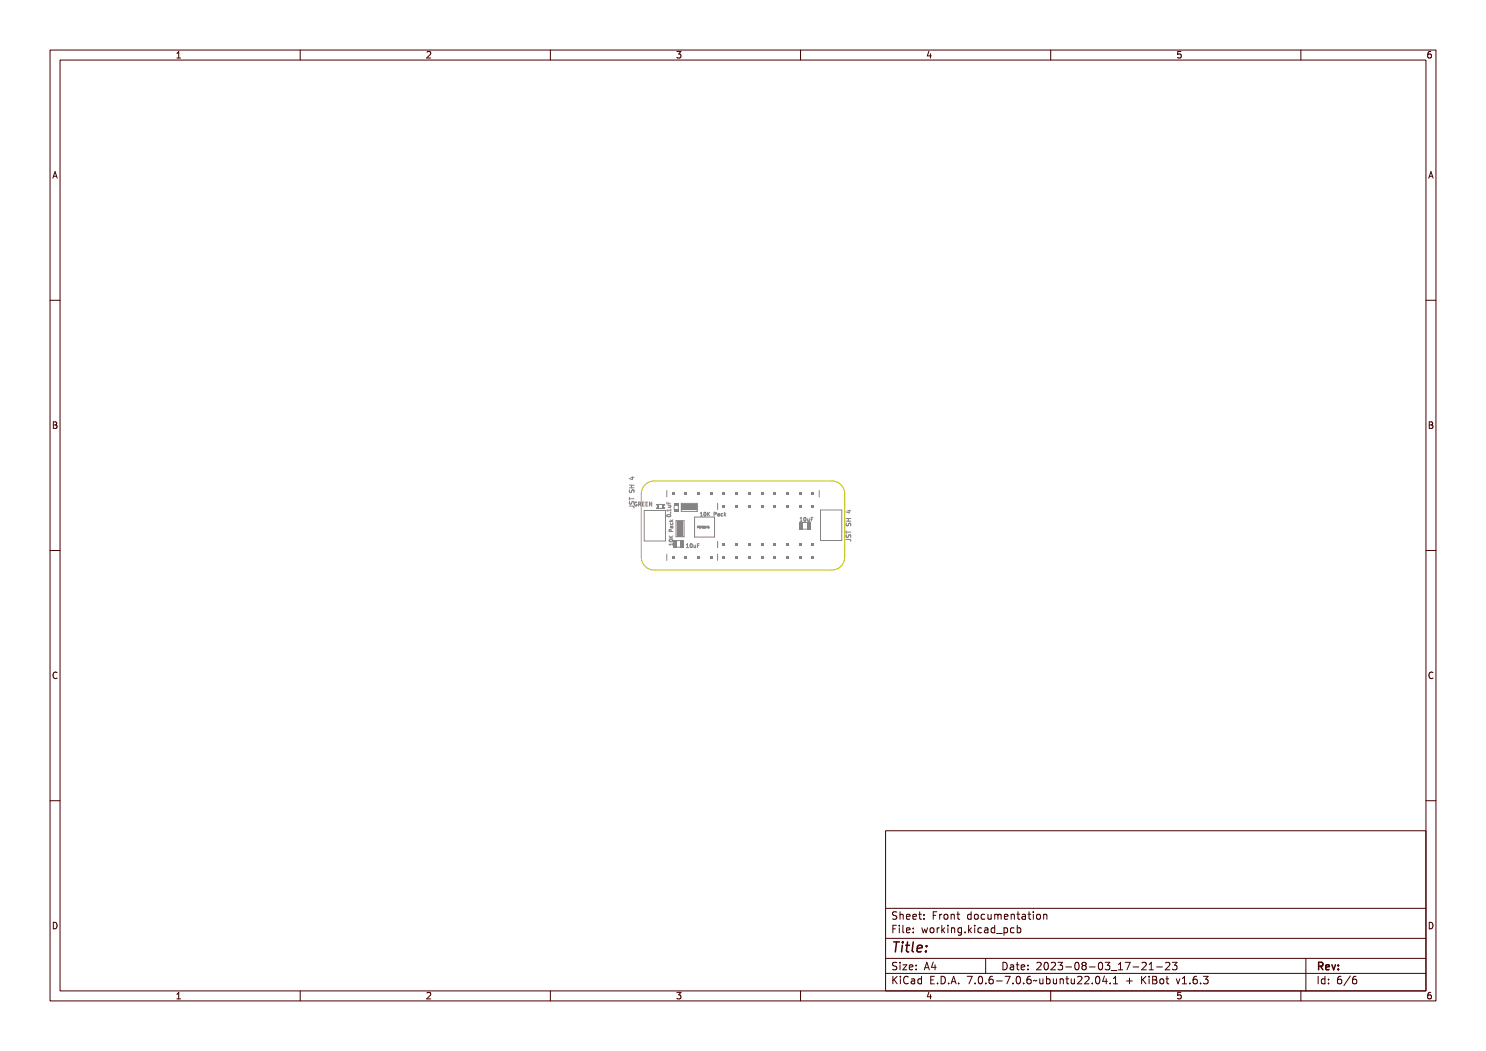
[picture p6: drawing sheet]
<svg xmlns="http://www.w3.org/2000/svg" width="297mm" height="210mm" viewBox="0 0 297 210" stroke-linecap="round" stroke-linejoin="round" font-family="sans-serif">
<defs><g id="words">
<text font-size="2.7" fill="#480000" x="178" y="190.3">Title:</text>
<g font-size="2" fill="#480000">
<text x="178" y="183.7">Sheet: Front documentation</text>
<text x="178" y="186.5">File: working.kicad_pcb</text>
<text x="178" y="193.9">Size: A4</text>
<text x="178" y="196.6">KiCad E.D.A. 7.0.6-7.0.6~ubuntu22.04.1 + KiBot v1.6.3</text>
<text x="200" y="193.9">Date: 2023-08-03_17-21-23</text>
<text x="263" y="196.6">Id: 6/6</text>
<text x="263" y="193.9">Rev:</text>
</g>
<g font-size="1.7" fill="#480000">
<text x="35" y="11.7">1</text>
<text x="85" y="11.7">2</text>
<text x="135" y="11.7">3</text>
<text x="185" y="11.7">4</text>
<text x="235" y="11.7">5</text>
<text x="285" y="11.7">6</text>
<text x="10.5" y="35.7">A</text>
<text x="285.5" y="35.7">A</text>
<text x="10.5" y="85.6">B</text>
<text x="285.5" y="85.6">B</text>
<text x="10.5" y="135.7">C</text>
<text x="285.5" y="135.7">C</text>
<text x="10.5" y="185.6">D</text>
<text x="285.5" y="185.6">D</text>
<text x="35" y="199.7">1</text>
<text x="85" y="199.7">2</text>
<text x="135" y="199.7">3</text>
<text x="185" y="199.7">4</text>
<text x="235" y="199.7">5</text>
<text x="285" y="199.7">6</text>
</g>
<g font-size="1" fill="#848484">
<text x="127.4" y="101.1">GREEN</text>
<text x="139.8" y="103.1">10K Pack</text>
<text x="159.7" y="104.2">10uF</text>
<text x="137" y="109.5">10uF</text>
</g>
<text font-size=".5" fill="#848484" x="139.7" y="105.5">PCF8575</text>
</g></defs>
<g fill="none" stroke="#848484" stroke-width=".2">
<path d="M125.8 99.4v.5M125.8 99.7h.9M125.8 97.5h.9M125.8 96.9h.9M125.8 97.9l.1 .5a.39 .39 0 0 0 .5-.5l.3 .1v.4M125.9 99.5l.1 .2h.8v.2h-.8l-.1 .2zM125.9 97.3h.9v.1h-.4v.3h.4v.1h-.9v-.1h.4v-.3h-.4zM125.9 95.9h.6l.1-.2 .2 .3h-.2v.4h-.1l-.6-.4zM126 98.1h.1l-.1 .1a.18 .18 0 0 0 .2 .3 .17 .17 0 0 0 .1-.2 .29 .29 0 0 1 .5-.2 .29 .29 0 0 1-.1 .5v-.1a.21 .21 0 0 0-.1-.4 .22 .22 0 0 0-.2 .4 .29 .29 0 0 1-.4 0 .29 .29 0 0 1 0-.4zM126 96h.5v.3zM126.1 95.4h.6M126.2 96.9v.6"/>
<path d="M126.4 95.3v.5l-.7-.2M125.8 101.1l.8 .1 .1 .3M125.8 100.2l.1 .5a.39 .39 0 0 0 .5-.5l.3 .1v.4M125.9 101.1h.6a.26 .26 0 0 1 .4 .2 .26 .26 0 0 1-.2 .3 .21 .21 0 0 0 .1-.2 .21 .21 0 0 0-.3-.2h-.5l-.1 .2zM126 100.3h.1l-.1 .2a.17 .17 0 0 0 .2 .2 .17 .17 0 0 0 .1-.2 .29 .29 0 0 1 .5-.2 .29 .29 0 0 1-.1 .5v-.1a.21 .21 0 0 0-.1-.3 .21 .21 0 0 0-.2 .3 .29 .29 0 0 1-.4 0 .29 .29 0 0 1 0-.4zM127.1 100.3a.42 .42 0 0 0-.3 .4 .42 .42 0 0 0 .3 .4M127.5 100.5l.3-.1 .1 .1a.27 .27 0 0 0-.4 .2 .27 .27 0 0 0 .3 .3l-.1-.2h.2v.3a.37 .37 0 0 1-.5-.1 .37 .37 0 0 1 .1-.5zM128 100.4h.3a.21 .21 0 0 1 .2 .1 .21 .21 0 0 1-.1 .3l.2 .3-.4-.3-.2 .3zM128.2 100.5h.2v.2h-.2zM128.7 100.4h.4l-.3 .1v.2h.3l-.3 .1v.2l.4 .1h-.5zM129.3 100.4h.5l-.4 .1v.2h.4l-.4 .1v.2l.4 .1h-.5zM129.9 100.4h.1l.3 .6 .1-.6v.7h-.1l-.3-.6-.1 .6z"/>
<path d="M133.3 100.3v.4h.8M133.3 102.9a.38 .38 0 0 1 .5-.1 .38 .38 0 0 1 .2 .4 .38 .38 0 0 1-.4 .1 .38 .38 0 0 1-.3-.4zM133.3 101.6h.7l.1-.1v.4l-.1-.2h-.6v.2zM133.3 100.2l.1 .4h.2l.1-.3v.3h.4v.1h-.8zM133.4 102.8h.5l.2 .1a.37 .37 0 0 1-.4 .3 .37 .37 0 0 1-.4-.3zM133.4 102.9a.34 .34 0 0 1 .6 .1 .34 .34 0 0 1-.6-.1zM133.5 100.9h.6l-.1 .1a.18 .18 0 0 1 .1 .2 .18 .18 0 0 1-.2 .1l-.4-.1h.5v-.2zM133.5 101.1h.6M133.7 100.4v.3M133.7 107.5h.8M133.7 107.1l.5 .4M133.7 104.2h.8"/>
<path d="M133.8 108.8h.6l.1-.2v.4l-.1-.1h-.5l-.1 .1zM133.8 107.4l.3 .3 .4-.3-.4 .3 .4 .2h-.7l.3-.1zM133.8 107.9a.36 .36 0 0 1 .4-.1 .36 .36 0 0 1 .2 .3 .36 .36 0 0 1-.4 .2 .36 .36 0 0 1-.2-.4zM133.8 106.3l.3-.1 .1 .4 .3 .1h-.7zM133.9 108.1l.6 .1a.35 .35 0 0 1-.4 .3 .35 .35 0 0 1-.3-.3zM133.9 108.2a.27 .27 0 0 1 .3-.1 .27 .27 0 0 1 .2 .3h-.5zM133.9 106.4h.2v.2h-.2zM133.9 102.3l.2 .1zM134 104.4l.2 .3 .3-.3-.3 .3 .3 .2h-.7l.4-.1zM134 103.9l.3 .3M134 101.1v.2l-.5 .1M134 102.5h.1"/>
<path d="M134 105.1h.1a.2 .2 0 0 0 0 .2 .2 .2 0 0 0 .3 0 .2 .2 0 0 0 0-.2 .22 .22 0 0 1 .1 .3 .22 .22 0 0 1-.3 .1l-.2-.2zM134 104.5l.1 .3h.3v-.3M134 103.2h.1M134 105.7h.5v.1a.19 .19 0 0 1-.1 .3 .19 .19 0 0 1-.2-.2l-.1-.1-.1 .3zM134.1 101.7v.5M134.1 101.9h-.8l.2 .3M134.1 106.2v-.3l-.3-.1-.1 .4h.8M134.2 105.2v.3l.3-.1v-.2h-.4l-.1 .3M134.5 108.5v.5M134.5 108.7h-.8l.2 .3M134.5 107.1l-.4 .3M134.5 103.9l-.3 .2"/>
<path d="M137.1 108.7h.3v.7l.2 .1h-.5l.2-.1v-.6zM137.8 108.8v-.1a.37 .37 0 0 1 .4 .4 .37 .37 0 0 1-.4 .3l-.1-.2zM137.9 108.8a.31 .31 0 0 1 .2 .3 .31 .31 0 0 1-.2 .3zM138.4 108.9l.2 .5 .2-.5v.6l-.1-.1a.18 .18 0 0 1-.2 .1 .18 .18 0 0 1-.1-.3zM139 108.7h.4l-.3 .1v.2h.3l-.3 .1v.4h-.1zM139.4 105.3h.1M139.6 105.3h-.1M139.6 105.3h.1M139.6 105.2l-.2-.1v.4M139.8 105.2l.2 .1-.2 .2zM139.8 105.2l.1 .1zM139.9 102.5l.3-.1v.7h.1h-.4h.2v-.6z"/>
<path d="M140.1 105.2h.2l-.2 .2 .2 .1h-.2zM140.4 105.2h.2h-.2l.2 .1-.2 .2zM140.5 102.5l.1-.1a.35 .35 0 0 1 .3 .4 .35 .35 0 0 1-.3 .3zM140.6 102.5a.3 .3 0 0 1 .2 .3 .3 .3 0 0 1-.2 .3zM140.7 105.2h.2l-.1 .3h-.2zM141 105.2h.1h-.1a.16 .16 0 0 1 .1 .2 .16 .16 0 0 1-.2 .1l.2-.1h-.1zM141 102.4l.1 .3 .5-.3-.3 .3 .3 .4-.4-.3-.2 .3zM141.2 105.2h.3l-.2 .3 .1-.3zM141.5 105.2h.2h-.1a.16 .16 0 0 1 .1 .2 .16 .16 0 0 1-.2 .1l.2-.1h-.2zM142.3 102.4h.2a.23 .23 0 0 1 .2 .3 .23 .23 0 0 1-.3 .2l-.1 .2zM142.4 102.5h.2v.2l-.2 .1zM142.9 102.6l.3 .1 .1 .4h-.2a.19 .19 0 0 1-.3-.1 .19 .19 0 0 1 .3-.2v-.1z"/>
<path d="M143.4 100.6v1.2M143.5 102.7l.2-.1 .2 .1a.2 .2 0 0 0-.3 0 .2 .2 0 0 0 0 .3 .2 .2 0 0 0 .3 0 .22 .22 0 0 1-.3 .2 .22 .22 0 0 1-.2-.3zM144.1 102.4v.4l.4-.2-.2 .2 .2 .3-.3-.2-.1 .2zM144.8 102.8l.2 .3M145 102.6l-.2 .3M159.9 103.5l.2-.1v.7l.2 .1h-.4l.1-.1v-.6zM160.5 103.5l.1-.1a.37 .37 0 0 1 .3 .4 .37 .37 0 0 1-.3 .4l-.2-.2zM160.6 103.5a.31 .31 0 0 1 .2 .3 .31 .31 0 0 1-.2 .3zM161.1 103.6l.2 .5 .2-.5v.6l-.1-.1a.18 .18 0 0 1-.2 .1 .18 .18 0 0 1-.1-.2zM161.7 103.4h.5l-.4 .1v.2h.3l-.3 .1v.4h-.1zM169.1 107.8h.8l.1 .3M169.1 106.1v.5"/>
<path d="M169.1 106.3h.9M169.1 104.1h.9M169.1 103.6h.9M169.2 104.5v.5a.39 .39 0 0 0 .5-.4h.3v.5M169.2 106.9v.4a.39 .39 0 0 0 .5-.4h.3v.5M169.3 107.8h.6a.26 .26 0 0 1 .3 .2 .26 .26 0 0 1-.2 .3 .21 .21 0 0 0 .1-.3 .21 .21 0 0 0-.2-.1h-.5l-.1 .2zM169.3 106.1l.1 .3h.8v.1h-.8l-.1 .3zM169.3 103.9h.9v.1h-.5v.4h.5v.1h-.9v-.1h.3v-.4h-.3zM169.3 102.5h.5l.1-.1 .3 .2h-.3v.4h-.1l-.5-.3zM169.3 107h.1l-.1 .1a.18 .18 0 0 0 .2 .3 .17 .17 0 0 0 .1-.2 .29 .29 0 0 1 .5-.2 .29 .29 0 0 1-.1 .5l.1-.1a.22 .22 0 0 0-.2-.4 .22 .22 0 0 0-.2 .4 .29 .29 0 0 1-.4 0 .29 .29 0 0 1 0-.4zM169.3 104.7h.1l-.1 .2a.17 .17 0 0 0 .2 .2 .17 .17 0 0 0 .1-.2 .29 .29 0 0 1 .5-.1 .29 .29 0 0 1-.1 .4l.1-.1a.21 .21 0 0 0-.2-.3 .21 .21 0 0 0-.2 .3 .29 .29 0 0 1-.4 0 .29 .29 0 0 1 0-.4zM169.4 102.6h.4v.3z"/>
<path d="M169.4 102h.6M169.6 103.6v.5M169.7 101.9v.6l-.6-.2"/>
<circle cx="133.7" cy="103" r=".07"/>
<circle cx="134.1" cy="108.3" r=".06"/>
<circle cx="134.3" cy="105.9" r=".12"/>
<circle cx="137.9" cy="109.1" r=".07"/>
<circle cx="140.7" cy="102.8" r=".06"/>
<circle cx="140.8" cy="105.3" r=".06"/>
<circle cx="140.8" cy="105.4" r=".07"/>
<circle cx="143" cy="103" r=".12"/>
<circle cx="160.7" cy="103.8" r=".07"/>
</g>
<g fill="#848484">
<path d="M144.4 100.9h.5v.5h-.5z" fill-rule="evenodd"/>
<path d="M147 100.9h.5v.5h-.5z" fill-rule="evenodd"/>
<path d="M149.5 100.9h.5v.5h-.5z" fill-rule="evenodd"/>
<path d="M152.1 100.9h.5v.5h-.5z" fill-rule="evenodd"/>
<path d="M154.6 100.9h.5v.5h-.5z" fill-rule="evenodd"/>
<path d="M157.1 100.9h.5v.5h-.5z" fill-rule="evenodd"/>
<path d="M159.7 100.9h.5v.5h-.5z" fill-rule="evenodd"/>
<path d="M162.2 100.9h.5v.5h-.5z" fill-rule="evenodd"/>
</g>
<path d="M143.4 110.7v1.3M164 101.9h4.2v6.1h-4.2z" fill="none" stroke="#848484" stroke-width=".2"/>
<g fill="#848484">
<path d="M144.4 111.1h.5v.5h-.5z" fill-rule="evenodd"/>
<path d="M147 111.1h.5v.5h-.5z" fill-rule="evenodd"/>
<path d="M149.5 111.1h.5v.5h-.5z" fill-rule="evenodd"/>
<path d="M152.1 111.1h.5v.5h-.5z" fill-rule="evenodd"/>
<path d="M154.6 111.1h.5v.5h-.5z" fill-rule="evenodd"/>
<path d="M157.1 111.1h.5v.5h-.5z" fill-rule="evenodd"/>
<path d="M159.7 111.1h.5v.5h-.5z" fill-rule="evenodd"/>
<path d="M162.2 111.1h.5v.5h-.5z" fill-rule="evenodd"/>
</g>
<path d="M160.5 105.7h.8" fill="none" stroke="#848484" stroke-width=".2"/>
<g fill="#848484">
<path d="M161.2 104.3h.8v1.5h-.8z" fill-rule="evenodd"/>
<path d="M159.8 104.3h.7v1.5h-.7z" fill-rule="evenodd"/>
</g>
<g fill="none" stroke="#848484" stroke-width=".2">
<path d="M131.3 100.9l.2 .3-.2 .3M131.7 101.6h.7M131.7 100.8h.7M132.9 100.9l-.3 .3 .3 .3"/>
<circle cx="131.4" cy="101.5" r=".07"/>
</g>
<g fill="#848484">
<path d="M131.2 101.4h.2v.2h-.2z" fill-rule="evenodd"/>
<path d="M131.3 101.6h.4z" fill-rule="evenodd"/>
<path d="M131.5 100.7h.2v.9h-.2z" fill-rule="evenodd"/>
<path d="M132.4 101.4h.5v.2h-.5z" fill-rule="evenodd"/>
<path d="M132.4 100.9h.2v.6h-.2z" fill-rule="evenodd"/>
<path d="M132.6 101.4l.1 .1z" fill-rule="evenodd"/>
<path d="M132.6 100.9l.1 .1z" fill-rule="evenodd"/>
<path d="M131.2 100.7h.3v.2h-.3z" fill-rule="evenodd"/>
<path d="M132.4 100.7h.5v.2h-.5z" fill-rule="evenodd"/>
</g>
<path d="M135.2 108h.8M135.3 109.3h.7M138.8 103.3h4v4h-4z" fill="none" stroke="#848484" stroke-width=".2"/>
<g fill="#848484">
<path d="M134.5 108h.8v1.4h-.8z" fill-rule="evenodd"/>
<path d="M136 108h.7v1.4h-.7z" fill-rule="evenodd"/>
</g>
<path d="M133.3 110.7v1.3" fill="none" stroke="#848484" stroke-width=".2"/>
<g fill="#848484">
<path d="M134.3 111.1h.5v.5h-.5z" fill-rule="evenodd"/>
<path d="M136.8 111.1h.5v.5h-.5z" fill-rule="evenodd"/>
<path d="M139.4 111.1h.5v.5h-.5z" fill-rule="evenodd"/>
<path d="M141.9 111.1h.5v.5h-.5z" fill-rule="evenodd"/>
</g>
<path d="M163.7 98v1.3" fill="none" stroke="#848484" stroke-width=".2"/>
<g fill="#848484">
<path d="M162.2 98.4h.5v.5h-.5z" fill-rule="evenodd"/>
<path d="M159.7 98.4h.5v.5h-.5z" fill-rule="evenodd"/>
<path d="M157.1 98.4h.5v.5h-.5z" fill-rule="evenodd"/>
<path d="M154.6 98.4h.5v.5h-.5z" fill-rule="evenodd"/>
<path d="M152.1 98.4h.5v.5h-.5z" fill-rule="evenodd"/>
<path d="M149.5 98.4h.5v.5h-.5z" fill-rule="evenodd"/>
<path d="M147 98.4h.5v.5h-.5z" fill-rule="evenodd"/>
<path d="M144.4 98.4h.5v.5h-.5z" fill-rule="evenodd"/>
</g>
<path d="M133.3 98v1.3" fill="none" stroke="#848484" stroke-width=".2"/>
<g fill="#848484">
<path d="M134.3 98.4h.5v.5h-.5z" fill-rule="evenodd"/>
<path d="M136.8 98.4h.5v.5h-.5z" fill-rule="evenodd"/>
<path d="M139.4 98.4h.5v.5h-.5z" fill-rule="evenodd"/>
<path d="M141.9 98.4h.5v.5h-.5z" fill-rule="evenodd"/>
</g>
<path d="M128.8 102h4.2v6.1h-4.2zM136.2 100.6h3.2v1.6h-3.2z" fill="none" stroke="#848484" stroke-width=".2"/>
<path d="M136.2 100.9h3.1v1h-3.1z" fill-rule="evenodd" fill="#848484"/>
<path d="M134.7 101.1v.7M135.6 101.1v.7" fill="none" stroke="#848484" stroke-width=".2"/>
<g fill="#848484">
<path d="M134.7 101.8h.9v.5h-.9z" fill-rule="evenodd"/>
<path d="M134.7 100.6h.9v.5h-.9z" fill-rule="evenodd"/>
</g>
<path d="M135.1 104h1.6v3.2h-1.6z" fill="none" stroke="#848484" stroke-width=".2"/>
<path d="M135.4 104.1h1v3.1h-1z" fill-rule="evenodd" fill="#848484"/>
<path d="M143.4 108.2v1.2" fill="none" stroke="#848484" stroke-width=".2"/>
<g fill="#848484">
<path d="M144.4 108.6h.5v.5h-.5z" fill-rule="evenodd"/>
<path d="M147 108.6h.5v.5h-.5z" fill-rule="evenodd"/>
<path d="M149.5 108.6h.5v.5h-.5z" fill-rule="evenodd"/>
<path d="M152.1 108.6h.5v.5h-.5z" fill-rule="evenodd"/>
<path d="M154.6 108.6h.5v.5h-.5z" fill-rule="evenodd"/>
<path d="M157.1 108.6h.5v.5h-.5z" fill-rule="evenodd"/>
<path d="M159.7 108.6h.5v.5h-.5z" fill-rule="evenodd"/>
<path d="M162.2 108.6h.5v.5h-.5z" fill-rule="evenodd"/>
</g>
<path d="M129.1 96.7l1-.5 .6-.1h35.6a2.54 2.54 0 0 1 2.5 2.6v12.7a2.54 2.54 0 0 1-2.5 2.5h-35.6a2.54 2.54 0 0 1-2.5-2.5v-12.7a2.53 2.53 0 0 1 .9-2z" fill="none" stroke="#c2c200" stroke-width=".2"/>
<g fill="none" stroke="#480000" stroke-width=".2">
<path d="M10 10h277v190h-277zM12 12h273v186h-273zM60 10v2M110 10v2M160 10v2M210 10v2M260 10v2M10 60h2M285 60h2M10 110h2M285 110h2M10 160h2"/>
<path d="M285 160h2M177 166h108v32h-108zM60 198v2M110 198v2M160 198v2M177 181.5h108M177 187.5h108M177 191.5h108M177 194.5h108M178.1 195.2h.2v.6l.6-.6h.3l-.6 .6 .6 .8h-.2l-.5-.7-.2 .2v.5h-.2zM178.2 185h.9v.2h-.7v.4h.6v.2h-.6v.7h-.2zM178.3 182.4l.5-.1h.2v.2a.31 .31 0 0 0-.5-.1 .31 .31 0 0 0 0 .5 .5 .5 0 0 1 .6 .6 .5 .5 0 0 1-.8 .2l-.1-.2a.34 .34 0 0 0 .4 .1 .34 .34 0 0 0 .1-.5 .47 .47 0 0 1-.5-.2 .47 .47 0 0 1 .1-.5z"/>
<path d="M178.3 192.5l.5-.1h.2v.2a.31 .31 0 0 0-.5-.1 .31 .31 0 0 0 0 .5 .5 .5 0 0 1 .6 .6 .5 .5 0 0 1-.8 .2l-.1-.2a.34 .34 0 0 0 .4 .1 .34 .34 0 0 0 .1-.5 .47 .47 0 0 1-.5-.2 .47 .47 0 0 1 .1-.5zM179.4 182.2h.2v.6a.35 .35 0 0 1 .4-.1 .35 .35 0 0 1 .2 .4v.6h-.2v-.8h-.4v.8h-.2zM179.5 185.4h.4v.9h.4v.2h-.9v-.2h.3v-.8h-.2zM179.5 192.8h.4v.9h.4v.1h-.9v-.1h.3v-.8h-.2zM179.5 195.6h.4v.9h.4v.1h-.9v-.1h.3v-.8h-.2zM179.7 184.9h.2v.3h-.2zM179.7 192.3h.2v.3h-.2zM179.7 195.1h.2v.3h-.2zM180.6 184.9h.4v1.3l.4 .1v.2l-.5-.2v-1.2h-.3zM180.6 192.8h.8l-.6 .9h.6v.1h-.8l.6-.9h-.6zM180.7 182.8l.1-.1a.49 .49 0 0 1 .5 0 .49 .49 0 0 1 .2 .5h-.8a.42 .42 0 0 0 .3 .4 .42 .42 0 0 0 .4-.1 .47 .47 0 0 1-.4 .3 .47 .47 0 0 1-.4-.3zM180.7 195.4a.4 .4 0 0 1 .4-.3 .4 .4 0 0 1 .4 .3 .56 .56 0 0 0-.8 .4 .56 .56 0 0 0 .5 .7l.3-.1a.43 .43 0 0 1-.5 .3 .43 .43 0 0 1-.4-.4v-.6z"/>
<path d="M180.8 182.9l.4-.1 .1 .3h-.6zM181.8 195.6l.3-.1a.43 .43 0 0 1 .5 .5v.6h-.1v-.1a.38 .38 0 0 1-.5 .2 .38 .38 0 0 1-.2-.5 .38 .38 0 0 1 .4-.2h.3a.35 .35 0 0 0-.3-.4 .35 .35 0 0 0-.4 .2zM181.9 182.8l.1-.1a.49 .49 0 0 1 .5 0 .49 .49 0 0 1 .2 .5h-.8a.42 .42 0 0 0 .3 .4 .42 .42 0 0 0 .5-.1 .47 .47 0 0 1-.5 .3 .47 .47 0 0 1-.4-.3zM181.9 185.5l.1-.1a.49 .49 0 0 1 .5 0 .49 .49 0 0 1 .2 .5h-.8a.42 .42 0 0 0 .3 .4 .42 .42 0 0 0 .5-.1 .47 .47 0 0 1-.5 .3 .47 .47 0 0 1-.4-.3zM181.9 192.9l.1-.1a.49 .49 0 0 1 .5 0 .49 .49 0 0 1 .2 .5h-.8a.42 .42 0 0 0 .3 .4 .42 .42 0 0 0 .5-.1 .47 .47 0 0 1-.5 .3 .47 .47 0 0 1-.4-.3zM182 196.2l.5-.1a.31 .31 0 0 1-.2 .4 .31 .31 0 0 1-.4-.1zM182 182.9l.4-.1 .1 .3h-.6zM182 185.6l.4-.1 .1 .3h-.6zM182 193l.4-.1 .1 .3h-.6zM183 195.7l.4-.2 .2 .2v-.6h.2v1.5h-.2v-.1a.42 .42 0 0 1-.5 .1 .42 .42 0 0 1-.2-.5zM183.2 195.8l.1-.1a.4 .4 0 0 1 .3 .4 .4 .4 0 0 1-.3 .4l-.2-.2zM183.2 182.3h.2v.4h.4v.1h-.4v.7l.4 .1v.1h-.4l-.1-.1-.1-.8h-.3v-.1h.3z"/>
<path d="M183.3 185.4h.2v.3h-.2zM183.3 186.2h.2v.3h-.2zM183.3 192.8h.2v.3h-.2zM183.3 193.6h.2v.2h-.2zM184.5 182.7h.2v.3h-.2zM184.5 183.5h.2v.2h-.2zM185.2 185.4h.2l.2 .8 .1-.5h.2l.2 .5 .1-.8h.2l-.2 1.1h-.2l-.2-.7-.2 .7h-.1zM185.4 195.2h.9v.2h-.7v.4h.6v.2h-.6v.5h.7v.1h-.9zM185.7 192.4h.2l.5 1.4h-.2l-.1-.3h-.5l-.1 .3h-.2zM185.8 192.6l.2 .7h-.4zM186.6 182.3h.9v.2h-.7v.4h.6v.2h-.6v.6h-.2zM186.8 185.6l.1-.1a.39 .39 0 0 1 .4 .4 .39 .39 0 0 1-.4 .4l-.1-.2z"/>
<path d="M186.9 196.4h.2v.2h-.2zM187.1 192.4h.2v.9h.2v.2h-.2v.3h-.2v-.3h-.6zM187.1 192.6v.7h-.4zM187.8 195.2a.76 .76 0 0 1 .9 .7 .76 .76 0 0 1-.9 .7zM188 195.4a.57 .57 0 0 1 .5 .5 .57 .57 0 0 1-.5 .6zM188 182.7h.2v.2v-.1a.29 .29 0 0 1 .3-.2 .29 .29 0 0 1 .3 .3 .37 .37 0 0 0-.5-.1 .37 .37 0 0 0-.1 .4v.5h-.2zM188 185.4h.2v.2v-.1a.29 .29 0 0 1 .3-.2 .29 .29 0 0 1 .3 .3 .37 .37 0 0 0-.5-.1 .37 .37 0 0 0-.1 .4v.6h-.2zM189.1 184.9h.1v.9l.5-.4h.2l-.4 .4 .5 .7h-.2l-.4-.6-.2 .1v.5h-.1zM189.2 182.9l.1-.1a.39 .39 0 0 1 .4 .4 .39 .39 0 0 1-.4 .4l-.1-.2zM189.3 196.4h.3v.2h-.3zM190.2 182.7h.2v.1a.35 .35 0 0 1 .4-.1 .35 .35 0 0 1 .3 .4v.6h-.2l-.1-.8h-.3l-.1 .8h-.2zM190.3 185.4h.4v.9h.4v.2h-.9v-.2h.4v-.8h-.3z"/>
<path d="M190.5 195.2h.3l.4 1.4h-.2l-.1-.3h-.5l-.1 .3h-.2zM190.6 184.9h.1v.3h-.1zM190.6 195.4l.2 .7h-.4zM191.4 185.4h.2v.1a.35 .35 0 0 1 .4-.1 .35 .35 0 0 1 .3 .4v.7h-.2l-.1-.9h-.3l-.1 .9h-.2zM191.7 182.3h.1v.4h.4v.1h-.4v.7l.4 .1v.1h-.4l-.1-.1v-.8h-.3v-.1h.3zM191.7 196.4h.3v.2h-.3zM192.7 185.5l.3-.2 .3 .2v-.1h.2v1a.53 .53 0 0 1-.8 .4v-.2a.36 .36 0 0 0 .4 .1 .36 .36 0 0 0 .2-.4l-.1 .1a.53 .53 0 0 1-.7-.3 .53 .53 0 0 1 .2-.6zM192.8 185.6l.1-.1a.39 .39 0 0 1 .4 .4 .39 .39 0 0 1-.4 .4l-.1-.2zM193.8 195.2h.9l-.5 1.4h-.2l.5-1.2h-.7zM193.9 182.8l.3-.2 .3 .2v-.6h.2v1.5h-.2v-.1a.42 .42 0 0 1-.6 .1 .42 .42 0 0 1-.1-.5zM194.1 182.8a.4 .4 0 0 1 .4 .4 .4 .4 0 0 1-.4 .4l-.2-.4zM194.1 186.2h.3v.3h-.3z"/>
<path d="M195.1 184.9h.2v.9l.4-.4h.3l-.5 .4 .5 .7h-.2l-.4-.6-.1 .1v.5h-.2zM195.2 182.9l.1-.1a.39 .39 0 0 1 .4 .4 .39 .39 0 0 1-.4 .4l-.1-.2zM195.3 196.4h.3v.2h-.3zM196.3 185.4h.5v.9h.3v.2h-.9v-.2h.4v-.8h-.3zM196.3 195.4a.57 .57 0 0 1 .7 0 .57 .57 0 0 1 .1 .8 .5 .5 0 0 1-.6 .5 .5 .5 0 0 1-.3-.8zM196.4 182.8a.39 .39 0 0 1 .4-.2 .39 .39 0 0 1 .3 .3 .4 .4 0 0 0-.6 0 .4 .4 0 0 0 0 .6 .4 .4 0 0 0 .6 0 .45 .45 0 0 1-.6 .3 .45 .45 0 0 1-.3-.6zM196.5 195.4a.61 .61 0 0 1 .4 1l-.1 .1a.61 .61 0 0 1-.4-1zM196.6 184.9h.2v.3h-.2zM197 191.5v3M197.4 182.7h.2v.8l.2 .1 .3-.2v-.7h.2v1h-.2v-.1a.35 .35 0 0 1-.4 .2 .35 .35 0 0 1-.3-.5zM197.6 185.5a.39 .39 0 0 1 .4-.2 .39 .39 0 0 1 .3 .3 .4 .4 0 0 0-.6 0 .4 .4 0 0 0 0 .6 .4 .4 0 0 0 .6 0 .45 .45 0 0 1-.6 .3 .45 .45 0 0 1-.3-.6zM197.7 196.4h.3v.2h-.3z"/>
<path d="M198.6 182.7l.5 .1 .3-.1 .2 1h-.2l-.1-.9-.2 .1v.8h-.1l-.2-.9-.1 .9h-.1zM198.7 185.4l.2-.1a.43 .43 0 0 1 .6 .5v.7h-.2v-.2a.38 .38 0 0 1-.5 .2 .38 .38 0 0 1-.2-.5 .38 .38 0 0 1 .5-.2h.2a.35 .35 0 0 0-.3-.4 .35 .35 0 0 0-.3 .2zM198.7 195.4a.38 .38 0 0 1 .4-.3 .38 .38 0 0 1 .3 .3 .43 .43 0 0 0-.5 0 .43 .43 0 0 0-.1 .5 .46 .46 0 0 1 .7 .1 .46 .46 0 0 1-.2 .6 .46 .46 0 0 1-.7-.2zM198.8 186l.5-.1a.31 .31 0 0 1-.1 .4 .31 .31 0 0 1-.4-.1zM199.9 185.5l.3-.2 .3 .2v-.6h.2v1.6h-.2v-.2a.42 .42 0 0 1-.5 .1 .42 .42 0 0 1-.2-.5zM199.9 182.8l.2-.1a.49 .49 0 0 1 .5 0 .49 .49 0 0 1 .1 .5h-.7a.42 .42 0 0 0 .2 .4 .42 .42 0 0 0 .5-.1 .47 .47 0 0 1-.4 .3 .47 .47 0 0 1-.5-.3zM200 196h.5v.2h-.5zM200 185.6l.1-.1a.39 .39 0 0 1 .4 .4 .39 .39 0 0 1-.4 .4l-.1-.2zM200.1 182.9l.3-.1 .2 .3h-.6zM200.1 192.4a.76 .76 0 0 1 1 .7 .76 .76 0 0 1-1 .7zM200.3 192.6a.57 .57 0 0 1 .6 .5 .57 .57 0 0 1-.6 .6zM200.9 186.8l1.2 .1z"/>
<path d="M201 195.2h.9l-.5 1.4h-.2l.5-1.2h-.7zM201.1 182.7h.1v.1a.35 .35 0 0 1 .5-.1 .35 .35 0 0 1 .2 .4v.6h-.2v-.8h-.4l-.1 .8h-.1zM201.4 192.8l.3-.1a.43 .43 0 0 1 .5 .5v.6h-.1v-.1a.38 .38 0 0 1-.5 .2 .38 .38 0 0 1-.2-.5 .38 .38 0 0 1 .4-.2h.3a.35 .35 0 0 0-.3-.4 .35 .35 0 0 0-.4 .2zM201.6 193.4l.5-.1a.31 .31 0 0 1-.2 .4 .31 .31 0 0 1-.4-.1zM202.2 185.4h.2v.1a.53 .53 0 0 1 .8 .3 .53 .53 0 0 1-.6 .7l-.2-.2v.6h-.2zM202.5 182.3h.2v.4h.4v.1h-.4v.7l.4 .1v.1h-.4l-.2-.1v-.8h-.3v-.1h.3zM202.5 185.6l.1-.1a.4 .4 0 0 1 .4 .4 .4 .4 0 0 1-.4 .4l-.2-.2zM202.5 196.4h.3v.2h-.3zM202.8 192.4h.2v.4h.4v.1h-.4v.7l.4 .1v.1h-.4l-.2-.1v-.8h-.3v-.1h.3zM203.5 182.7l.3-.1a.43 .43 0 0 1 .5 .5v.6h-.2v-.1a.38 .38 0 0 1-.5 .2 .38 .38 0 0 1-.2-.5 .38 .38 0 0 1 .5-.2h.2a.35 .35 0 0 0-.2-.4 .35 .35 0 0 0-.4 .2zM203.5 195.4a.57 .57 0 0 1 .8 0 .57 .57 0 0 1 0 .8 .5 .5 0 0 1-.6 .5 .5 .5 0 0 1-.3-.8zM203.6 185.5a.39 .39 0 0 1 .4-.2 .39 .39 0 0 1 .3 .3 .4 .4 0 0 0-.5 0 .4 .4 0 0 0 0 .6 .4 .4 0 0 0 .5 0 .45 .45 0 0 1-.6 .3 .45 .45 0 0 1-.2-.6z"/>
<path d="M203.7 183.3l.4-.1a.31 .31 0 0 1-.1 .4 .31 .31 0 0 1-.4-.1zM203.7 195.4a.61 .61 0 0 1 .4 1l-.1 .1a.61 .61 0 0 1-.3-1zM203.9 192.9l.1-.1a.49 .49 0 0 1 .5 0 .49 .49 0 0 1 .2 .5h-.8a.42 .42 0 0 0 .3 .4 .42 .42 0 0 0 .5-.1 .47 .47 0 0 1-.5 .3 .47 .47 0 0 1-.4-.3zM204 193l.4-.1 .1 .3h-.6zM204.7 184.9h.1v.6a.53 .53 0 0 1 .8 .3 .53 .53 0 0 1-.6 .7l-.2-.2v.2h-.1zM204.9 182.3h.2v.4h.4v.1h-.4v.7l.4 .1v.1h-.4l-.2-.1v-.8h-.3v-.1h.3zM204.9 185.6l.1-.1a.39 .39 0 0 1 .4 .4 .39 .39 0 0 1-.4 .4l-.1-.2zM204.9 196.4h.3v.2h-.3zM205.3 192.8h.2v.3h-.2zM205.3 193.6h.2v.2h-.2zM205.9 182.7h.5v.9h.3v.1h-.9v-.1h.4v-.8h-.3zM205.9 195.4a.38 .38 0 0 1 .4-.3 .38 .38 0 0 1 .3 .3 .43 .43 0 0 0-.5 0 .43 .43 0 0 0-.1 .5 .46 .46 0 0 1 .7 .1 .46 .46 0 0 1-.2 .6 .46 .46 0 0 1-.6-.2z"/>
<path d="M206.2 182.2h.2v.3h-.2zM207 196l1-.1a.49 .49 0 0 1-.8 .1l-.2 .2zM207.3 182.9l.1-.1a.39 .39 0 0 1 .4 .4 .39 .39 0 0 1-.4 .4l-.2-.2zM207.4 192.5a.53 .53 0 0 1 .8 .1 .53 .53 0 0 1-.3 .7l-.3 .4h.7v.1h-.9l.3-.5a.4 .4 0 0 0 .3-.4 .4 .4 0 0 0-.3-.4l-.3 .2zM208.3 182.7h.1v.1a.35 .35 0 0 1 .5-.1 .35 .35 0 0 1 .2 .4v.6h-.2v-.8h-.4l-.1 .8h-.1zM208.3 195.6h.1l.1 .8 .2 .1 .2-.2v-.7h.2v1h-.2v-.1a.35 .35 0 0 1-.4 .2 .35 .35 0 0 1-.2-.5zM208.7 192.6a.57 .57 0 0 1 .7 0 .57 .57 0 0 1 .1 .8 .5 .5 0 0 1-.6 .5 .5 .5 0 0 1-.3-.8zM208.9 192.6a.61 .61 0 0 1 .3 1l-.1 .1a.61 .61 0 0 1-.3-1zM209.5 195.1h.2v.6a.53 .53 0 0 1 .7 .3 .53 .53 0 0 1-.6 .7l-.1-.2v.1h-.2zM209.7 195.8l.1-.1a.4 .4 0 0 1 .4 .4 .4 .4 0 0 1-.4 .4l-.1-.2zM209.8 192.5a.53 .53 0 0 1 .8 .1 .53 .53 0 0 1-.3 .7l-.3 .4h.7v.1h-.9l.3-.5a.4 .4 0 0 0 .3-.4 .4 .4 0 0 0-.3-.4l-.3 .2zM210 198v2"/>
<path d="M210.7 195.6h.2v.8l.2 .1 .2-.2v-.7h.2v1h-.2v-.1a.35 .35 0 0 1-.4 .2 .35 .35 0 0 1-.2-.5zM211 192.4a.46 .46 0 0 1 .6 0 .46 .46 0 0 1 .1 .6l-.1 .1a.47 .47 0 0 1 .2 .7 .47 .47 0 0 1-.7 0l-.1-.2a.35 .35 0 0 0 .5 .1 .35 .35 0 0 0 0-.5h-.3v-.2a.29 .29 0 0 0 .4-.1 .29 .29 0 0 0-.1-.4 .29 .29 0 0 0-.4 .1h-.1zM211.9 195.6h.2v.1a.35 .35 0 0 1 .4-.1 .35 .35 0 0 1 .2 .4v.6h-.2v-.8h-.4v.8h-.2zM212.4 193.2h.5v.2h-.5zM213.3 195.2h.2v.4h.4v.1h-.4v.7l.4 .1v.1h-.4l-.2-.1v-.8h-.3v-.1h.3zM213.5 192.6a.57 .57 0 0 1 .7 0 .57 .57 0 0 1 .1 .8 .5 .5 0 0 1-.6 .5 .5 .5 0 0 1-.3-.8zM213.7 192.6a.61 .61 0 0 1 .3 1v.1a.61 .61 0 0 1-.4-1zM214.3 195.6h.2v.8l.2 .1 .2-.2v-.7h.2v1h-.2v-.1a.35 .35 0 0 1-.4 .2 .35 .35 0 0 1-.2-.5zM214.7 192.5a.41 .41 0 0 1 .7-.1 .41 .41 0 0 1-.2 .7 .42 .42 0 0 1 .2 .6 .42 .42 0 0 1-.7 0 .42 .42 0 0 1 .2-.6l-.3-.2zM215.5 195.3a.53 .53 0 0 1 .8 .1 .53 .53 0 0 1-.3 .7l-.3 .4h.6v.1h-.9l.4-.5a.4 .4 0 0 0 .3-.4 .4 .4 0 0 0-.3-.4l-.3 .2zM216 193.2h.5v.2h-.5zM216.7 195.3a.53 .53 0 0 1 .8 .1 .53 .53 0 0 1-.3 .7l-.3 .4h.6v.1h-.9l.4-.5a.4 .4 0 0 0 .3-.4 .4 .4 0 0 0-.3-.4l-.3 .2z"/>
<path d="M217.1 192.6a.57 .57 0 0 1 .7 0 .57 .57 0 0 1 .1 .8 .5 .5 0 0 1-.6 .5 .5 .5 0 0 1-.3-.8zM217.3 192.6a.61 .61 0 0 1 .3 1v.1a.61 .61 0 0 1-.4-1zM218.2 196.4h.2v.2h-.2zM218.2 192.4a.46 .46 0 0 1 .6 0 .46 .46 0 0 1 .1 .6l-.1 .1a.47 .47 0 0 1 .2 .7 .47 .47 0 0 1-.7 0l-.1-.2a.35 .35 0 0 0 .5 .1 .35 .35 0 0 0 0-.5h-.3v-.2a.29 .29 0 0 0 .4-.1 .29 .29 0 0 0-.1-.4 .29 .29 0 0 0-.4 .1h-.1zM219.2 195.4a.57 .57 0 0 1 .7 0 .57 .57 0 0 1 .1 .8 .5 .5 0 0 1-.7 .5 .5 .5 0 0 1-.3-.8zM219.2 194.2l1.3 .1zM219.4 195.4a.61 .61 0 0 1 .3 1l-.1 .1a.61 .61 0 0 1-.3-1zM220.7 192.5l.5-.1v1.3h.3v.1h-.8v-.1h.3v-1.1h-.3zM220.8 195.2h.2v.9h.2v.2h-.2v.3h-.2v-.3h-.6zM220.8 195.4v.7h-.4zM221.8 196.4h.2v.2h-.2zM221.8 192.4h.9l-.5 1.4h-.2l.5-1.2h-.7z"/>
<path d="M222.8 195.3l.5-.1v1.3h.3v.1h-.8v-.1h.3v-1.1h-.3zM223.2 193.2h.5v.2h-.5zM224.2 192.5a.53 .53 0 0 1 .8 .1 .53 .53 0 0 1-.3 .7l-.3 .4h.7v.1h-.9l.3-.5a.4 .4 0 0 0 .4-.4 .4 .4 0 0 0-.4-.4l-.3 .2zM225.4 195.5h.2v.4h.4v.2h-.4v.4h-.2v-.4h-.4v-.2h.4zM225.5 192.5l.5-.1v1.3h.3v.1h-.8v-.1h.3v-1.1h-.3zM226.8 193.2h.5v.2h-.5zM227.5 195.2h.2v.6l.6-.6h.2l-.6 .6 .6 .8h-.2l-.5-.7-.1 .2v.5h-.2zM227.8 192.5a.53 .53 0 0 1 .8 .1 .53 .53 0 0 1-.2 .7l-.4 .4h.7v.1h-.9l.3-.5a.4 .4 0 0 0 .4-.4 .4 .4 0 0 0-.4-.4l-.3 .2zM228.8 195.6h.4v.9h.4v.1h-.9v-.1h.4v-.8h-.3zM229.1 192.4a.46 .46 0 0 1 .6 0 .46 .46 0 0 1 0 .6l-.1 .1a.47 .47 0 0 1 .2 .7 .47 .47 0 0 1-.7 0l-.1-.2a.35 .35 0 0 0 .5 .1 .35 .35 0 0 0 0-.5h-.2v-.2a.29 .29 0 0 0 .4-.1 .29 .29 0 0 0-.2-.4 .29 .29 0 0 0-.3 .1h-.1zM229.1 195.1h.1v.3h-.1zM229.9 195.2h.4a.35 .35 0 0 1 .5 .2 .35 .35 0 0 1-.3 .5 .41 .41 0 0 1 .3 .5 .41 .41 0 0 1-.5 .2h-.4z"/>
<path d="M230.1 196h.2a.27 .27 0 0 1 .3 .2 .27 .27 0 0 1-.3 .3h-.2zM230.1 195.4h.2a.23 .23 0 0 1 .3 .2 .23 .23 0 0 1-.3 .2h-.2zM231.2 193.2h1.1M231.3 195.8l.1-.1a.39 .39 0 0 1 .4 .4 .39 .39 0 0 1-.4 .4l-.1-.2zM232.6 195.2h.1v.4h.4v.1h-.4l.1 .7 .3 .1v.1h-.3l-.2-.1v-.8h-.3v-.1h.3zM233 192.4l.5-.1 .3 .4-.9 1.1h.9M234.3 192.3h.9l-.5 .6 .5 .1v.6l-.2 .2-.7-.2M234.6 195.6h.2l.3 .9 .4-.9h.2l-.4 1h-.3zM236 195.3l.5-.1v1.3h.3v.1h-.8v-.1h.3v-1.1h-.3zM237.4 196.4h.3v.2h-.3zM238.4 195.4a.38 .38 0 0 1 .4-.3 .38 .38 0 0 1 .3 .3 .43 .43 0 0 0-.5 0 .43 .43 0 0 0-.1 .5 .46 .46 0 0 1 .7 .1 .46 .46 0 0 1-.2 .6 .46 .46 0 0 1-.7-.2zM239.8 196.4h.3v.2h-.3z"/>
<path d="M240.7 195.2a.46 .46 0 0 1 .6 0 .46 .46 0 0 1 .1 .6l-.1 .1a.47 .47 0 0 1 .2 .7 .47 .47 0 0 1-.7 0l-.1-.2a.35 .35 0 0 0 .5 .1 .35 .35 0 0 0 0-.5l-.3-.1v-.1a.29 .29 0 0 0 .4-.1 .29 .29 0 0 0-.1-.4 .29 .29 0 0 0-.4 .1h-.1zM260 198v2M261 191.5v6.5M263.2 195.2h.8v.2h-.3v1.1h.3v.1h-.8v-.1h.3v-1.1h-.3zM264.4 195.7l.3-.2 .3 .2v-.6h.2v1.5h-.2v-.1a.42 .42 0 0 1-.5 .1 .42 .42 0 0 1-.2-.5zM264.6 195.8l.1-.1a.4 .4 0 0 1 .3 .4 .4 .4 0 0 1-.3 .4l-.2-.2zM265.9 195.6h.2v.3h-.2zM265.9 196.4h.2v.2h-.2zM268.1 195.4a.38 .38 0 0 1 .3-.3 .38 .38 0 0 1 .4 .3 .43 .43 0 0 0-.5 0 .43 .43 0 0 0-.2 .5 .46 .46 0 0 1 .7 .1 .46 .46 0 0 1-.2 .6 .46 .46 0 0 1-.6-.2zM269.9 195.2h.2l-.8 1.6h-.2zM270.5 195.4a.38 .38 0 0 1 .4-.3 .38 .38 0 0 1 .3 .3 .43 .43 0 0 0-.5 0 .43 .43 0 0 0-.2 .5 .46 .46 0 0 1 .7 .1 .46 .46 0 0 1-.2 .6 .46 .46 0 0 1-.6-.2z"/>
<circle cx="187" cy="185.9" r=".53"/>
<circle cx="189.4" cy="183.2" r=".53"/>
<circle cx="195.4" cy="183.2" r=".53"/>
<circle cx="196.7" cy="195.9" r=".13"/>
<circle cx="199.1" cy="196.2" r=".32"/>
<circle cx="203.9" cy="195.9" r=".13"/>
<circle cx="206.3" cy="196.2" r=".32"/>
<circle cx="207.4" cy="183.2" r=".53"/>
<circle cx="209" cy="193.1" r=".13"/>
<circle cx="213.8" cy="193.1" r=".13"/>
<circle cx="215" cy="193.4" r=".29"/>
<circle cx="215" cy="192.8" r=".25"/>
<circle cx="217.4" cy="193.1" r=".13"/>
<circle cx="219.5" cy="195.9" r=".13"/>
<circle cx="231.5" cy="196.1" r=".53"/>
<circle cx="238.8" cy="196.2" r=".32"/>
<circle cx="268.5" cy="196.2" r=".32"/>
<circle cx="270.9" cy="196.2" r=".32"/>
</g>
<g fill="none" stroke="#480000" stroke-width=".3">
<path d="M178.1 188.4h1.4v.2h-.6v1.7h-.2v-1.7h-.6zM179.9 188.8h.7v1.3h.4v.2h-1.2v-.2h.5v-1.1h-.4zM180.3 188.3h.3v.3h-.3zM181.8 188.4h.2v.4h.6v.2h-.6v1l.6 .1v.2a.55 .55 0 0 1-.8-.5v-.8h-.4v-.2h.4zM183 188.3h.6l.1 1.6 .1 .2h.4v.2a.54 .54 0 0 1-.8-.5v-1.4h-.4zM184.8 189a.65 .65 0 0 1 .8-.1 .65 .65 0 0 1 .3 .7h-1.1a.56 .56 0 0 0 .4 .5 .56 .56 0 0 0 .6-.1v.2a.81 .81 0 0 1-1.1-.1 .81 .81 0 0 1 .1-1.1zM185 189.1l.4-.1 .2 .4h-.8zM186.7 188.9h.3v.4h-.3zM186.7 189.9h.3v.4h-.3zM263.1 192.4a.73 .73 0 0 1 .9 .2v.3l-.3 .3 .5 .6h-.2l-.3-.4-.2-.2h-.2v.6h-.2zM263.3 192.6h.2a.26 .26 0 0 1 .3 .2 .26 .26 0 0 1-.2 .3h-.3zM264.5 192.9l.1-.1a.49 .49 0 0 1 .5 0 .49 .49 0 0 1 .2 .5h-.8a.42 .42 0 0 0 .3 .4 .42 .42 0 0 0 .4-.1 .47 .47 0 0 1-.4 .3 .47 .47 0 0 1-.4-.3z"/>
<path d="M264.6 193l.3-.1 .2 .3h-.6zM265.5 192.8h.2l.3 .9 .3-.9h.2l-.4 1h-.2zM267.1 192.8h.2v.3h-.2zM267.1 193.6h.2v.2h-.2z"/>
</g>
<use href="#words"/>
</svg>
